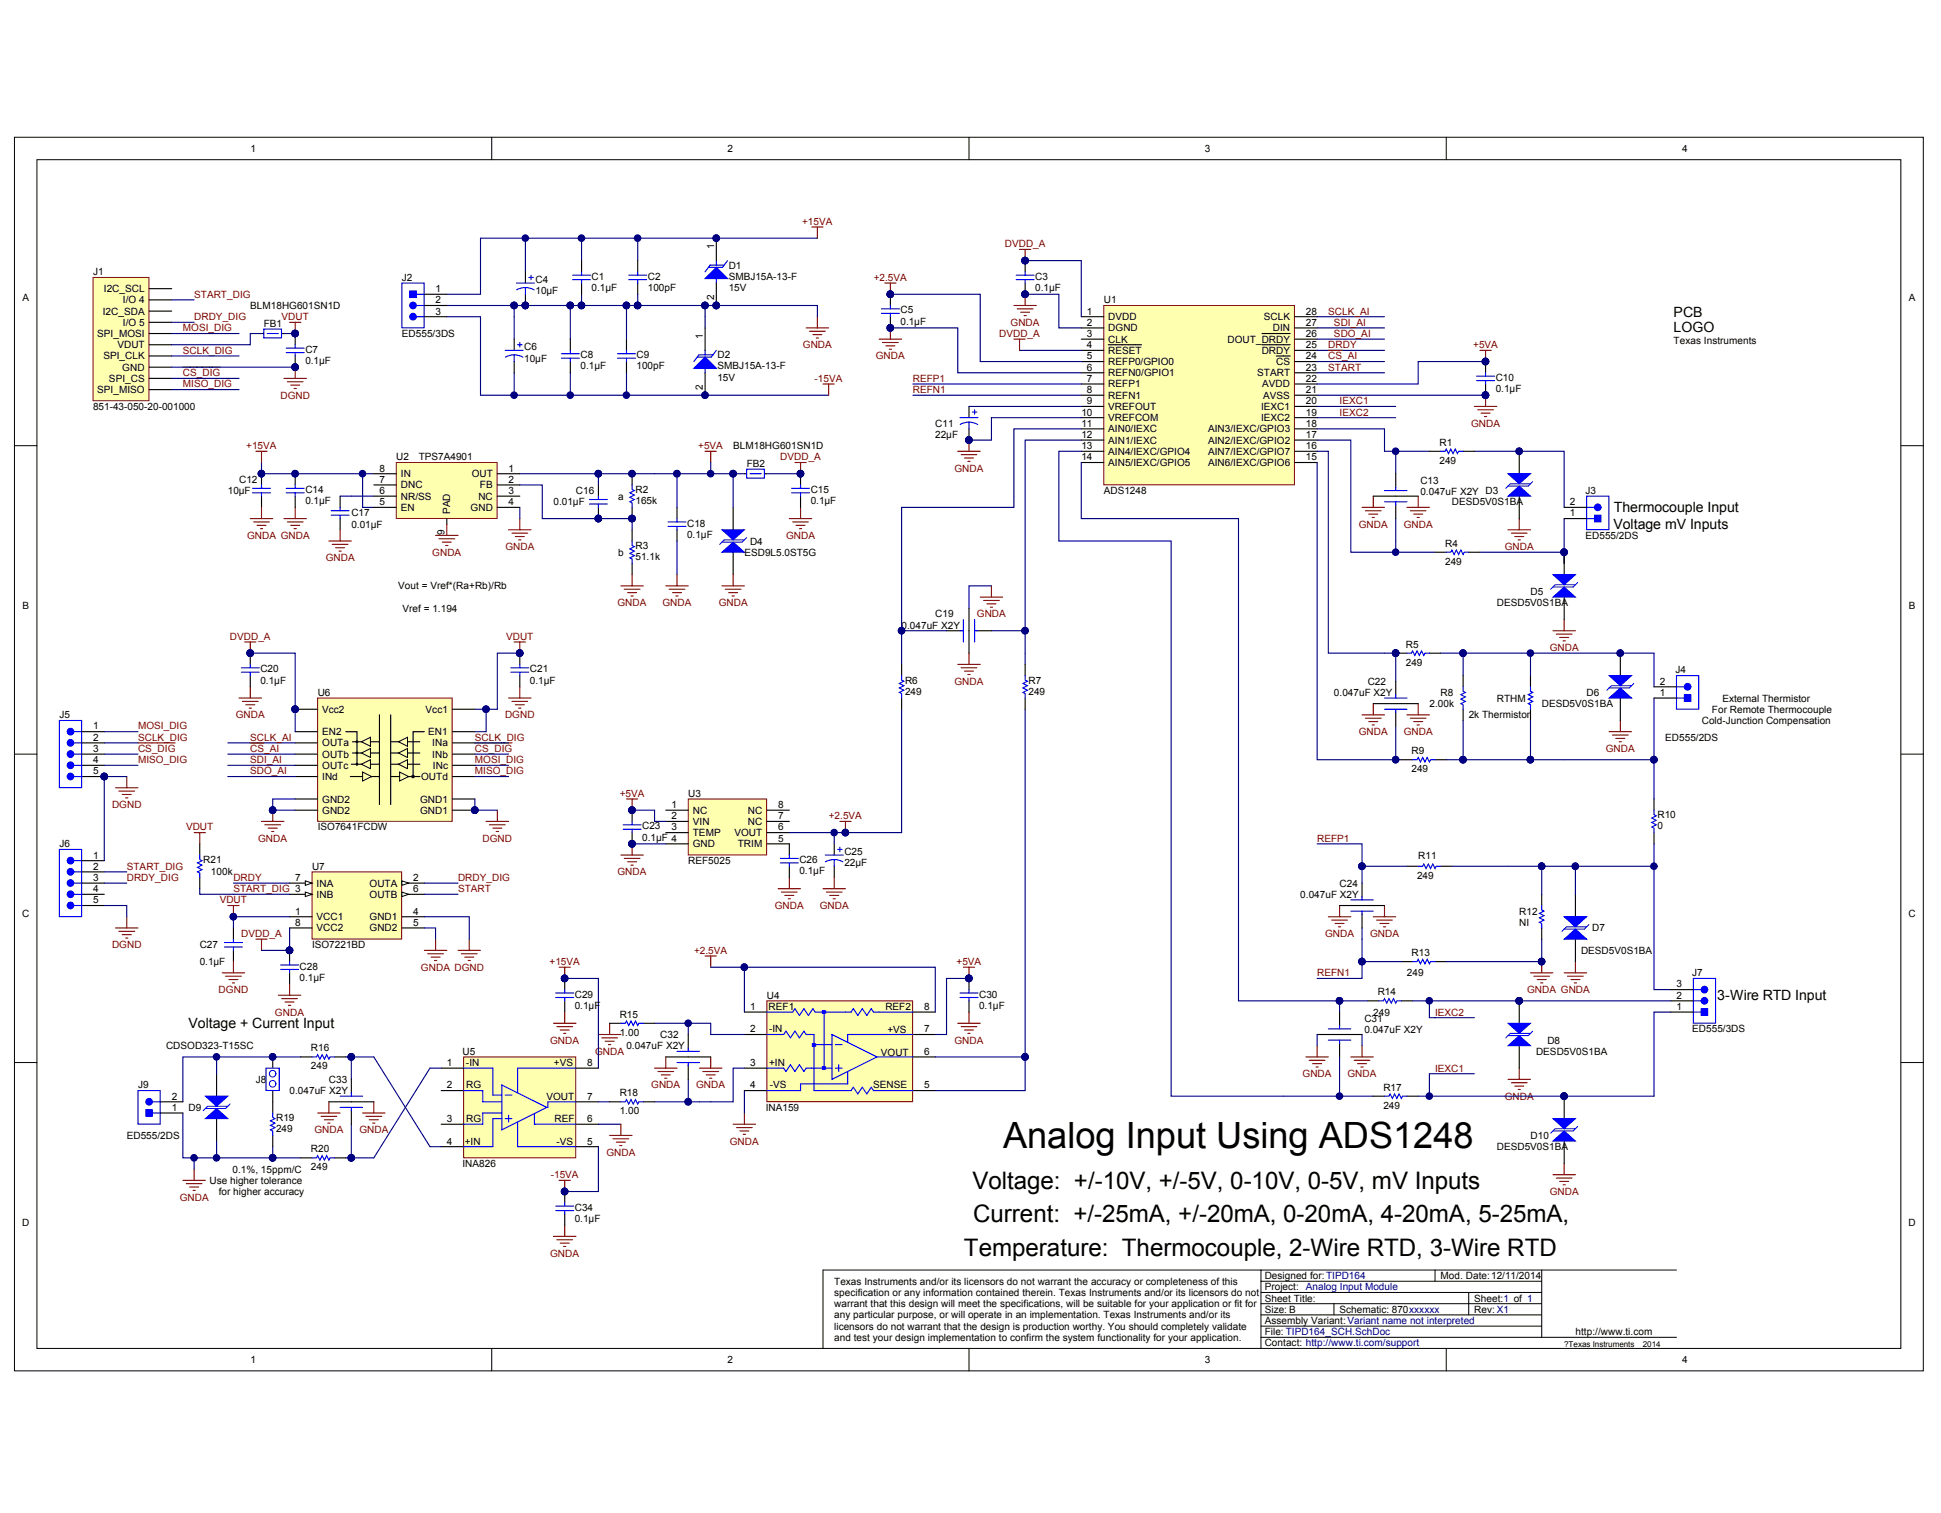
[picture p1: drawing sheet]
<svg xmlns="http://www.w3.org/2000/svg" width="258mm" height="201mm" viewBox="0 0 258 201" stroke-linecap="round" stroke-linejoin="round" font-family="sans-serif">
<defs><g id="words">
<text font-size="4.8" x="133.3" y="152.6">Analog Input Using ADS1248</text>
<g font-size="3.7" fill="#00f">
<text x="109" y="134.8">.</text>
<text x="107.6" y="139.1">.</text>
<text x="109" y="142.2">.</text>
</g>
<g font-size="3.2">
<text x="129.2" y="158">Voltage: +/-10V, +/-5V, 0-10V, 0-5V, mV Inputs</text>
<text x="128.1" y="166.9">Temperature: Thermocouple, 2-Wire RTD, 3-Wire RTD</text>
<text x="129.3" y="162.4">Current: +/-25mA, +/-20mA, 0-20mA, 4-20mA, 5-25mA,</text>
</g>
<g font-size="1.9">
<text x="222.4" y="44.1">LOGO</text>
<text x="222.4" y="42.1">PCB</text>
<text x="214.4" y="70.3">Voltage mV Inputs</text>
<text x="214.4" y="68.1">Thermocouple Input</text>
<text x="25.1" y="136.6">Voltage + Current Input</text>
<text x="228.1" y="132.9">3-Wire RTD Input</text>
</g>
<g font-size="1.3">
<text x="33.3" y="20.2">1</text>
<text x="96.7" y="20.2">2</text>
<text x="160.1" y="20.2">3</text>
<text x="223.5" y="20.2">4</text>
<text x="94.9" y="33.2" transform="rotate(-90 94.9 33.2)">1</text>
<text x="96.8" y="35.7">D1</text>
<text x="3" y="39.9">A</text>
<text x="12.4" y="36.6">J1</text>
<text x="13.7" y="41.8">I2C_SDA</text>
<text x="13.8" y="38.8">I2C_SCL</text>
<text x="16.3" y="40.3">I/O 4</text>
<text x="33.2" y="41.1">BLM18HG601SN1D</text>
<text x="53.4" y="37.3">J2</text>
<text x="57.9" y="38.8">1</text>
<text x="57.9" y="40.3">2</text>
<text x="57.9" y="41.8">3</text>
<text x="71.2" y="39.1">10µF</text>
<text x="71.2" y="37.6">C4</text>
<text x="78.6" y="38.7">0.1µF</text>
<text x="78.6" y="37.2">C1</text>
<text x="86.1" y="38.7">100pF</text>
<text x="86.1" y="37.2">C2</text>
<text x="94.9" y="39.9" transform="rotate(-90 94.9 39.9)">2</text>
<text x="96.8" y="38.7">15V</text>
<text x="96.8" y="37.2">SMBJ15A-13-F</text>
<text x="119.6" y="41.7">C5</text>
<text x="137.6" y="38.7">0.1µF</text>
<text x="137.6" y="37.2">C3</text>
<text x="144.4" y="41.8">1</text>
<text x="146.7" y="40.3">U1</text>
<text x="173.5" y="41.8">28</text>
<text x="253.6" y="39.9">A</text>
<text x="12.9" y="44.8">SPI_MOSI</text>
<text x="13.7" y="47.8">SPI_CLK</text>
<text x="15.6" y="46.3">VDUT</text>
<text x="16.3" y="43.3">I/O 5</text>
<text x="35" y="43.5">FB1</text>
<text x="40.6" y="46.9">C7</text>
<text x="53.4" y="44.8">ED555/3DS</text>
<text x="69.7" y="46.6">C6</text>
<text x="77.1" y="47.6">C8</text>
<text x="84.6" y="47.6">C9</text>
<text x="93.4" y="45.1" transform="rotate(-90 93.4 45.1)">1</text>
<text x="95.3" y="47.6">D2</text>
<text x="119.6" y="43.2">0.1µF</text>
<text x="144.4" y="43.3">2</text>
<text x="144.4" y="44.8">3</text>
<text x="144.4" y="46.3">4</text>
<text x="144.4" y="47.8">5</text>
<text x="147.2" y="42.6">DVDD</text>
<text x="147.2" y="44">DGND</text>
<text x="147.2" y="45.5">CLK</text>
<text x="147.2" y="47">RESET</text>
<text x="163.1" y="45.5">DOUT_DRDY</text>
<text x="167.6" y="47">DRDY</text>
<text x="167.9" y="42.6">SCLK</text>
<text x="169.1" y="44">DIN</text>
<text x="173.5" y="47.8">24</text>
<text x="173.5" y="46.3">25</text>
<text x="173.5" y="44.8">26</text>
<text x="173.5" y="43.3">27</text>
<text x="222.4" y="45.7">Texas Instruments</text>
<text x="12.9" y="52.2">SPI_MISO</text>
<text x="14.5" y="50.8">SPI_CS</text>
<text x="16.3" y="49.3">GND</text>
<text x="40.6" y="48.4">0.1µF</text>
<text x="69.7" y="48.1">10µF</text>
<text x="77.1" y="49.1">0.1µF</text>
<text x="84.6" y="49.1">100pF</text>
<text x="93.4" y="51.8" transform="rotate(-90 93.4 51.8)">2</text>
<text x="95.3" y="50.6">15V</text>
<text x="95.3" y="49.1">SMBJ15A-13-F</text>
<text x="144.4" y="49.3">6</text>
<text x="144.4" y="50.8">7</text>
<text x="144.4" y="52.2">8</text>
<text x="144.4" y="53.7">9</text>
<text x="147.2" y="48.5">REFP0/GPIO0</text>
<text x="147.2" y="50">REFN0/GPIO1</text>
<text x="147.2" y="51.5">REFP1</text>
<text x="147.2" y="53">REFN1</text>
<text x="167" y="50">START</text>
<text x="167.7" y="51.5">AVDD</text>
<text x="167.8" y="53">AVSS</text>
<text x="169.6" y="48.5">CS</text>
<text x="173.5" y="53.7">20</text>
<text x="173.5" y="52.2">21</text>
<text x="173.5" y="50.8">22</text>
<text x="173.5" y="49.3">23</text>
<text x="198.7" y="52.1">0.1µF</text>
<text x="198.7" y="50.6">C10</text>
<text x="12.4" y="54.5">851-43-050-20-001000</text>
<text x="97.4" y="59.7">BLM18HG601SN1D</text>
<text x="124.3" y="58.2">22µF</text>
<text x="124.3" y="56.7">C11</text>
<text x="143.7" y="55.2">10</text>
<text x="143.7" y="56.7">11</text>
<text x="143.7" y="58.2">12</text>
<text x="143.7" y="59.7">13</text>
<text x="147.2" y="54.5">VREFOUT</text>
<text x="147.2" y="56">VREFCOM</text>
<text x="147.2" y="57.5">AIN0/IEXC</text>
<text x="147.2" y="59">AIN1/IEXC</text>
<text x="160.5" y="59">AIN2/IEXC/GPIO2</text>
<text x="160.5" y="57.5">AIN3/IEXC/GPIO3</text>
<text x="167.5" y="56">IEXC2</text>
<text x="167.5" y="54.5">IEXC1</text>
<text x="173.5" y="55.2">19</text>
<text x="173.5" y="58.2">17</text>
<text x="173.5" y="56.7">18</text>
<text x="173.5" y="59.7">16</text>
<text x="191.2" y="59.3">R1</text>
<text x="30.3" y="65.7">10µF</text>
<text x="31.8" y="64.2">C12</text>
<text x="40.6" y="65.5">C14</text>
<text x="50.4" y="65.7">6</text>
<text x="50.4" y="64.2">7</text>
<text x="50.4" y="62.7">8</text>
<text x="52.6" y="61.2">U2</text>
<text x="53.3" y="64.9">DNC</text>
<text x="53.3" y="63.4">IN</text>
<text x="55.6" y="61.2">TPS7A4901</text>
<text x="62.7" y="63.4">OUT</text>
<text x="63.8" y="64.9">FB</text>
<text x="67.6" y="62.7">1</text>
<text x="67.6" y="64.2">2</text>
<text x="67.6" y="65.7">3</text>
<text x="76.5" y="65.7">C16</text>
<text x="84.4" y="65.5">R2</text>
<text x="99.2" y="62.1">FB2</text>
<text x="107.7" y="65.5">C15</text>
<text x="143.7" y="61.2">14</text>
<text x="146.7" y="65.7">ADS1248</text>
<text x="147.2" y="60.4">AIN4/IEXC/GPIO4</text>
<text x="147.2" y="61.9">AIN5/IEXC/GPIO5</text>
<text x="160.5" y="61.9">AIN6/IEXC/GPIO6</text>
<text x="160.5" y="60.4">AIN7/IEXC/GPIO7</text>
<text x="173.5" y="61.2">15</text>
<text x="188.7" y="64.3">C13</text>
<text x="188.7" y="65.8">0.047uF X2Y D3</text>
<text x="191.2" y="61.6">249</text>
<text x="210.6" y="65.7">J3</text>
<text x="40.6" y="67">0.1µF</text>
<text x="46.7" y="70.1">0.01µF</text>
<text x="46.7" y="68.6">C17</text>
<text x="50.4" y="67.1">5</text>
<text x="53.3" y="67.9">EN</text>
<text x="53.3" y="66.4">NR/SS</text>
<text x="59.1" y="71.2" transform="rotate(-90 59.1 71.2)">9</text>
<text x="59.8" y="68.3" transform="rotate(-90 59.8 68.3)">PAD</text>
<text x="62.5" y="67.9">GND</text>
<text x="63.6" y="66.4">NC</text>
<text x="67.6" y="67.1">4</text>
<text x="73.5" y="67.1">0.01µF</text>
<text x="82.1" y="66.4">a</text>
<text x="84.4" y="67">165k</text>
<text x="91.3" y="71.5">0.1µF</text>
<text x="91.3" y="70">C18</text>
<text x="107.7" y="67">0.1µF</text>
<text x="192.9" y="67.1">DESD5V0S1BA</text>
<text x="208.6" y="68.6">1</text>
<text x="208.6" y="67.1">2</text>
<text x="210.6" y="71.6">ED555/2DS</text>
<text x="82.1" y="73.9">b</text>
<text x="84.4" y="74.5">51.1k</text>
<text x="84.4" y="73">R3</text>
<text x="98.9" y="73.9">ESD9L5.0ST5G</text>
<text x="99.6" y="72.4">D4</text>
<text x="192" y="75.1">249</text>
<text x="192" y="72.7">R4</text>
<text x="3" y="80.9">B</text>
<text x="52.9" y="78.3">Vout = Vref*(Ra+Rb)/Rb</text>
<text x="53.5" y="81.3">Vref = 1.194</text>
<text x="119.8" y="83.6">0.047uF X2Y</text>
<text x="124.3" y="82.1">C19</text>
<text x="198.9" y="80.6">DESD5V0S1BA</text>
<text x="203.3" y="79.1">D5</text>
<text x="253.6" y="80.9">B</text>
<text x="34.6" y="89.4">C20</text>
<text x="70.4" y="89.4">C21</text>
<text x="186.8" y="88.5">249</text>
<text x="186.8" y="86.1">R5</text>
<text x="222.6" y="89.5">J4</text>
<text x="7.9" y="95.5">J5</text>
<text x="34.6" y="90.9">0.1µF</text>
<text x="42.2" y="92.5">U6</text>
<text x="42.8" y="94.7">Vcc2</text>
<text x="56.5" y="94.7">Vcc1</text>
<text x="70.4" y="90.9">0.1µF</text>
<text x="120.2" y="92.3">249</text>
<text x="120.2" y="90.9">R6</text>
<text x="136.6" y="92.3">249</text>
<text x="136.6" y="90.9">R7</text>
<text x="177.2" y="92.5">0.047uF X2Y</text>
<text x="181.7" y="91">C22</text>
<text x="189.9" y="94">2.00k</text>
<text x="191.4" y="92.5">R8</text>
<text x="195.1" y="95.5">2k Thermistor</text>
<text x="198.9" y="93.2">RTHM</text>
<text x="204.8" y="94">DESD5V0S1BA</text>
<text x="210.8" y="92.5">D6</text>
<text x="220.5" y="92.5">1</text>
<text x="220.5" y="91">2</text>
<text x="227.4" y="94.7">For Remote Thermocouple</text>
<text x="228.8" y="93.2">External Thermistor</text>
<text x="12.4" y="101.4">4</text>
<text x="12.4" y="97">1</text>
<text x="12.4" y="98.5">2</text>
<text x="12.4" y="99.9">3</text>
<text x="42.8" y="97.7">EN2</text>
<text x="42.8" y="100.7">OUTb</text>
<text x="42.8" y="99.2">OUTa</text>
<text x="56.9" y="97.7">EN1</text>
<text x="57.4" y="99.2">INa</text>
<text x="57.4" y="100.7">INb</text>
<text x="187.5" y="100.2">R9</text>
<text x="221.2" y="98.5">ED555/2DS</text>
<text x="226.1" y="96.2">Cold-Junction Compensation</text>
<text x="12.4" y="102.9">5</text>
<text x="42.8" y="103.7">INd</text>
<text x="42.8" y="102.2">OUTc</text>
<text x="42.8" y="106.7">GND2</text>
<text x="55.8" y="106.7">GND1</text>
<text x="56" y="103.7">OUTd</text>
<text x="57.5" y="102.2">INc</text>
<text x="89.2" y="107.4">1</text>
<text x="91.4" y="105.9">U3</text>
<text x="103.4" y="107.4">8</text>
<text x="187.5" y="102.6">249</text>
<text x="7.9" y="112.6">J6</text>
<text x="42.2" y="110.4">ISO7641FCDW</text>
<text x="42.8" y="108.1">GND2</text>
<text x="55.8" y="108.1">GND1</text>
<text x="85.3" y="111.7">0.1µF 4</text>
<text x="85.3" y="110.2">C23</text>
<text x="89.2" y="108.9">2</text>
<text x="89.2" y="110.4">3</text>
<text x="92" y="108.1">NC</text>
<text x="92" y="109.6">VIN</text>
<text x="92" y="111.1">TEMP</text>
<text x="92" y="112.6">GND</text>
<text x="97.6" y="111.1">VOUT</text>
<text x="98" y="112.6">TRIM</text>
<text x="99.3" y="109.6">NC</text>
<text x="99.3" y="108.1">NC</text>
<text x="103.4" y="111.9">5</text>
<text x="103.4" y="110.4">6</text>
<text x="103.4" y="108.9">7</text>
<text x="112.2" y="113.7">C25</text>
<text x="220.2" y="110.2">0</text>
<text x="220.2" y="108.7">R10</text>
<text x="12.4" y="118.6">4</text>
<text x="12.4" y="114.1">1</text>
<text x="12.4" y="115.6">2</text>
<text x="12.4" y="117.1">3</text>
<text x="27" y="114.7">R21</text>
<text x="28" y="116.3">100k</text>
<text x="39.2" y="117.1">7</text>
<text x="41.5" y="115.6">U7</text>
<text x="42.1" y="119.3">INB</text>
<text x="42.1" y="117.8">INA</text>
<text x="49.1" y="117.8">OUTA</text>
<text x="49.1" y="119.3">OUTB</text>
<text x="54.9" y="117.1">2</text>
<text x="54.9" y="118.6">6</text>
<text x="91.4" y="114.8">REF5025</text>
<text x="106.2" y="116.2">0.1µF</text>
<text x="106.2" y="114.7">C26</text>
<text x="112.2" y="115.1">22µF</text>
<text x="172.8" y="119.3">0.047uF X2Y</text>
<text x="178" y="117.8">C24</text>
<text x="188.3" y="116.8">249</text>
<text x="188.4" y="114.1">R11</text>
<text x="2.9" y="121.9">C</text>
<text x="12.4" y="120.1">5</text>
<text x="39.2" y="121.6">1</text>
<text x="39.2" y="123.1">8</text>
<text x="42.1" y="122.3">VCC1</text>
<text x="42.1" y="123.8">VCC2</text>
<text x="49.1" y="122.3">GND1</text>
<text x="49.1" y="123.8">GND2</text>
<text x="54.9" y="121.6">4</text>
<text x="54.9" y="123.1">5</text>
<text x="201.8" y="123.1">NI</text>
<text x="201.8" y="121.6">R12</text>
<text x="211.6" y="123.8">D7</text>
<text x="253.6" y="121.9">C</text>
<text x="26.5" y="128.3">0.1µF</text>
<text x="26.5" y="126">C27</text>
<text x="39.8" y="130.4">0.1µF</text>
<text x="39.8" y="128.9">C28</text>
<text x="41.5" y="126">ISO7221BD</text>
<text x="186.9" y="129.8">249</text>
<text x="187.5" y="127.1">R13</text>
<text x="210.1" y="126.8">DESD5V0S1BA</text>
<text x="222.7" y="131.2">3</text>
<text x="224.8" y="129.8">J7</text>
<text x="76.4" y="134.1">0.1µF</text>
<text x="76.4" y="132.6">C29</text>
<text x="82.3" y="137.7">1.00</text>
<text x="82.3" y="135.3">R15</text>
<text x="87.7" y="137.9">C32</text>
<text x="99.6" y="134.2">1</text>
<text x="99.6" y="137.2">2</text>
<text x="101.9" y="132.7">U4</text>
<text x="102.1" y="134.2">REF1</text>
<text x="102.2" y="137.2">-IN</text>
<text x="117.6" y="134.2">REF2</text>
<text x="117.9" y="137.4">+VS</text>
<text x="122.8" y="137.2">7</text>
<text x="122.8" y="134.2">8</text>
<text x="130.1" y="134.1">0.1µF</text>
<text x="130.1" y="132.6">C30</text>
<text x="181.3" y="135.9">C31</text>
<text x="181.3" y="137.4">0.047uF X2Y</text>
<text x="182.4" y="135">249</text>
<text x="183" y="132.3">R14</text>
<text x="222.7" y="134.2">1</text>
<text x="222.7" y="132.7">2</text>
<text x="224.8" y="137.2">ED555/3DS</text>
<text x="22.1" y="139.4">CDSOD323-T15SC</text>
<text x="34" y="143.9">J8</text>
<text x="41.3" y="142.1">249</text>
<text x="41.3" y="139.7">R16</text>
<text x="43.7" y="143.9">C33</text>
<text x="59.4" y="141.7">1</text>
<text x="61.4" y="140.2">U5</text>
<text x="61.9" y="141.7">-IN</text>
<text x="73.6" y="141.7">+VS</text>
<text x="78" y="141.7">8</text>
<text x="83.2" y="139.4">0.047uF X2Y</text>
<text x="99.6" y="141.7">3</text>
<text x="102.2" y="141.7">+IN</text>
<text x="117" y="140.3">VOUT</text>
<text x="122.8" y="140.2">6</text>
<text x="204.1" y="140.2">DESD5V0S1BA</text>
<text x="205.6" y="138.7">D8</text>
<text x="18.3" y="144.7">J9</text>
<text x="22.8" y="147.7">1</text>
<text x="22.8" y="146.2">2</text>
<text x="25.1" y="147.7">D9</text>
<text x="36.7" y="149">R19</text>
<text x="38.5" y="145.4">0.047uF X2Y</text>
<text x="59.4" y="144.7">2</text>
<text x="59.4" y="149.1">3</text>
<text x="61.9" y="149.1">RG</text>
<text x="61.9" y="144.7">RG</text>
<text x="72.6" y="146.2">VOUT</text>
<text x="73.7" y="149.1">REF</text>
<text x="78" y="149.1">6</text>
<text x="78" y="146.2">7</text>
<text x="82.3" y="148.1">1.00</text>
<text x="82.3" y="145.7">R18</text>
<text x="99.6" y="144.7">4</text>
<text x="101.7" y="147.7">INA159</text>
<text x="102.3" y="144.7">-VS</text>
<text x="116" y="144.7">SENSE</text>
<text x="122.8" y="144.7">5</text>
<text x="183.8" y="147.3">249</text>
<text x="183.8" y="144.9">R17</text>
<text x="16.8" y="151.4">ED555/2DS</text>
<text x="30.9" y="155.8">0.1%, 15ppm/C</text>
<text x="36.7" y="150.5">249</text>
<text x="41.3" y="155.5">249</text>
<text x="41.3" y="153.2">R20</text>
<text x="59.4" y="152.1">4</text>
<text x="61.4" y="155.1">INA826</text>
<text x="61.7" y="152.1">+IN</text>
<text x="73.9" y="152.1">-VS</text>
<text x="78" y="152.1">5</text>
<text x="198.9" y="152.9">DESD5V0S1BA</text>
<text x="203.3" y="151.4">D10</text>
<text x="27.8" y="157.3">Use higher tolerance</text>
<text x="29.1" y="158.8">for higher accuracy</text>
<text x="76.4" y="160.9">C34</text>
<text x="2.9" y="162.9">D</text>
<text x="76.4" y="162.4">0.1µF</text>
<text x="253.6" y="162.9">D</text>
<text x="110.8" y="170.8">Texas Instruments and/or its licensors do not warrant the accuracy or completeness of this</text>
<text x="110.8" y="172.2">specification or any information contained therein. Texas Instruments and/or its licensors do not</text>
<text x="110.8" y="173.7">warrant that this design will meet the specifications, will be suitable for your application or fit for</text>
<text x="168" y="173">Sheet Title:</text>
<text x="168" y="171.5">Project:</text>
<text x="168" y="170">Designed for:TIPD164</text>
<text x="191.4" y="170">Mod. Date:12/11/2014</text>
<text x="195.9" y="173">Sheet:1 of 1</text>
<text x="110.8" y="175.2">any particular purpose, or will operate in an implementation. Texas Instruments and/or its</text>
<text x="110.8" y="176.7">licensors do not warrant that the design is production worthy. You should completely validate</text>
<text x="110.8" y="178.2">and test your design implementation to confirm the system functionality for your application.</text>
<text x="168" y="174.5">Size: B</text>
<text x="168" y="177.5">File: TIPD164_SCH.SchDoc</text>
<text x="168" y="178.9">Contact: http://www.ti.com/support</text>
<text x="168" y="176">Assembly Variant:Variant name not interpreted</text>
<text x="178" y="174.5">Schematic: 870xxxxxx</text>
<text x="195.9" y="174.5">Rev: X1</text>
<text x="209.3" y="177.5">http://www.ti.com</text>
<text x="33.3" y="181.2">1</text>
<text x="96.7" y="181.2">2</text>
<text x="160.1" y="181.2">3</text>
<text x="223.5" y="181.2">4</text>
</g>
<g font-size="1.3" fill="#800000">
<text x="106.6" y="29.9">+15VA</text>
<text x="133.5" y="32.9">DVDD_A</text>
<text x="25.8" y="39.6">START_DIG</text>
<text x="116.1" y="37.3">+2.5VA</text>
<text x="176.5" y="41.8">SCLK_AI</text>
<text x="24.3" y="44">MOSI_DIG</text>
<text x="24.3" y="47">SCLK_DIG</text>
<text x="25.8" y="42.6">DRDY_DIG</text>
<text x="37.4" y="42.6">VDUT</text>
<text x="106.7" y="46.3">GNDA</text>
<text x="116.4" y="47.8">GNDA</text>
<text x="132.7" y="44.8">DVDD_A</text>
<text x="134.3" y="43.3">GNDA</text>
<text x="176.5" y="46.3">DRDY</text>
<text x="176.5" y="47.8">CS_AI</text>
<text x="177.2" y="44.8">SDO_AI</text>
<text x="177.2" y="43.3">SDI_AI</text>
<text x="195.7" y="46.3">+5VA</text>
<text x="24.3" y="50">CS_DIG</text>
<text x="24.3" y="51.5">MISO_DIG</text>
<text x="37.3" y="53">DGND</text>
<text x="108.2" y="50.8">-15VA</text>
<text x="121.3" y="50.8">REFP1</text>
<text x="121.3" y="52.2">REFN1</text>
<text x="176.5" y="49.3">START</text>
<text x="178" y="53.7">IEXC1</text>
<text x="32.7" y="59.7">+15VA</text>
<text x="92.8" y="59.7">+5VA</text>
<text x="178" y="55.2">IEXC2</text>
<text x="195.4" y="56.7">GNDA</text>
<text x="103.7" y="61.2">DVDD_A</text>
<text x="126.8" y="62.7">GNDA</text>
<text x="32.8" y="71.6">GNDA GNDA</text>
<text x="104.4" y="71.6">GNDA</text>
<text x="180.5" y="70.1">GNDA</text>
<text x="186.5" y="70.1">GNDA</text>
<text x="43.3" y="74.6">GNDA</text>
<text x="57.4" y="73.9">GNDA</text>
<text x="67.1" y="73.1">GNDA</text>
<text x="199.9" y="73.1">GNDA</text>
<text x="82" y="80.6">GNDA</text>
<text x="88" y="80.6">GNDA</text>
<text x="95.5" y="80.6">GNDA</text>
<text x="129.8" y="82.1">GNDA</text>
<text x="30.5" y="85">DVDD_A</text>
<text x="67.2" y="85">VDUT</text>
<text x="205.9" y="86.5">GNDA</text>
<text x="31.3" y="95.5">GNDA</text>
<text x="67.1" y="95.5">DGND</text>
<text x="126.8" y="91">GNDA</text>
<text x="18.3" y="97">MOSI_DIG</text>
<text x="18.3" y="98.5">SCLK_DIG</text>
<text x="18.3" y="99.9">CS_DIG</text>
<text x="18.3" y="101.4">MISO_DIG</text>
<text x="33.2" y="98.5">SCLK_AI</text>
<text x="33.2" y="101.4">SDI_AI</text>
<text x="33.2" y="99.9">CS_AI</text>
<text x="63.1" y="101.4">MOSI_DIG</text>
<text x="63.1" y="98.5">SCLK_DIG</text>
<text x="63.1" y="99.9">CS_DIG</text>
<text x="180.5" y="97.7">GNDA</text>
<text x="186.5" y="97.7">GNDA</text>
<text x="213.3" y="99.9">GNDA</text>
<text x="14.9" y="107.4">DGND</text>
<text x="33.2" y="102.9">SDO_AI</text>
<text x="63.1" y="102.9">MISO_DIG</text>
<text x="82.3" y="105.9">+5VA</text>
<text x="24.7" y="110.4">VDUT</text>
<text x="34.3" y="111.9">GNDA</text>
<text x="64.1" y="111.9">DGND</text>
<text x="110.1" y="108.9">+2.5VA</text>
<text x="175" y="111.9">REFP1</text>
<text x="16.8" y="117.1">DRDY_DIG</text>
<text x="16.8" y="115.6">START_DIG</text>
<text x="31" y="117.1">DRDY</text>
<text x="31" y="118.6">START_DIG 3</text>
<text x="60.9" y="118.6">START</text>
<text x="60.9" y="117.1">DRDY_DIG</text>
<text x="82" y="116.3">GNDA</text>
<text x="29.2" y="120.1">VDUT</text>
<text x="32" y="124.5">DVDD_A</text>
<text x="102.9" y="120.8">GNDA</text>
<text x="108.9" y="120.8">GNDA</text>
<text x="176.1" y="124.5">GNDA</text>
<text x="182" y="124.5">GNDA</text>
<text x="14.9" y="126">DGND</text>
<text x="29" y="132">DGND</text>
<text x="55.9" y="129">GNDA DGND</text>
<text x="73" y="128.3">+15VA</text>
<text x="92.2" y="126.8">+2.5VA</text>
<text x="127.1" y="128.3">+5VA</text>
<text x="175" y="129.8">REFN1</text>
<text x="202.9" y="132">GNDA GNDA</text>
<text x="36.5" y="135">GNDA</text>
<text x="190.7" y="135">IEXC2</text>
<text x="73.1" y="138.7">GNDA</text>
<text x="79.1" y="140.2">GNDA</text>
<text x="126.8" y="138.7">GNDA</text>
<text x="173.1" y="143.2">GNDA</text>
<text x="179" y="143.2">GNDA</text>
<text x="190.7" y="142.4">IEXC1</text>
<text x="86.5" y="144.7">GNDA</text>
<text x="92.5" y="144.7">GNDA</text>
<text x="199.9" y="146.2">GNDA</text>
<text x="41.8" y="150.6">GNDA</text>
<text x="47.7" y="150.6">GNDA</text>
<text x="80.6" y="153.6">GNDA</text>
<text x="97" y="152.1">GNDA</text>
<text x="23.9" y="159.6">GNDA</text>
<text x="73.2" y="156.6">-15VA</text>
<text x="205.9" y="158.8">GNDA</text>
<text x="73.1" y="167">GNDA</text>
</g>
<text font-size="1.3" fill="#000080" x="173.5" y="171.5">Analog Input Module</text>
<g font-size="1.1">
<text x="207.8" y="179">?Texas Instruments</text>
<text x="218.3" y="179">2014</text>
</g>
</g></defs>
<g fill="#fff" stroke="#000" stroke-width=".13">
<path d="M1.9 18.2h253.6v164h-253.6z"/>
<path d="M4.9 21.2h247.6v158h-247.6z"/>
</g>
<g fill="none" stroke="#000" stroke-width=".13">
<path d="M65.3 18.2v3M128.7 18.2v3M192.1 18.2v3M1.9 59.2h3M252.6 59.2h3M1.9 100.2h3M252.6 100.2h3M1.9 141.2h3M252.6 141.2h3M65.3 179.2v3M128.7 179.2v3M167.5 173.3h37.3"/>
<path d="M167.5 177.7h55.2M167.5 174.8h37.3M167.5 168.8h-58.2v10.4M167.5 176.2h37.3M167.5 171.8h37.3M177.2 173.3v1.5M190.7 168.8v1.5M192.1 179.2v3M195.1 171.8v3M204.8 170.3h-37.3v8.9M204.8 168.8v8.9M222.7 168.8h-55.2v1.5"/>
</g>
<path d="M146.6 40.6h25.4v23.8h-25.4z" fill="#ffffb0" stroke="#800000" stroke-width=".13"/>
<g fill="none" stroke="#000" stroke-width=".15">
<path d="M128.7 54v1.5M128.7 57v1.5M143.7 42.1h2.9M143.7 43.6h2.9M143.7 45.1h2.9M143.7 46.6h2.9M143.7 48.1h2.9M143.7 49.5h2.9M143.7 51h2.9M143.7 52.5h2.9M143.7 54h2.9M143.7 55.5h2.9"/>
<path d="M143.7 57h2.9M143.7 58.5h2.9M143.7 60h2.9M147.2 45.8h4.5M167.7 45.8h3.7M167.7 44.3h3.7M169.6 47.3h1.8M172 42.1h3M172 43.6h3M172 45.1h3M172 46.6h3M172 48.1h3"/>
<path d="M172 49.5h3M172 51h3M172 52.5h3M172 54h3M172 55.5h3M172 57h3M172 58.5h3M172 60h3M143.7 61.5h2.9M172 61.5h3"/>
</g>
<g fill="#000080" stroke="#000080" stroke-width=".13">
<circle cx="128.7" cy="58.5" r=".44"/>
<circle cx="136.2" cy="39.1" r=".44"/>
<circle cx="136.2" cy="34.6" r=".44"/>
<circle cx="197.4" cy="52.5" r=".44"/>
<circle cx="197.4" cy="48" r=".44"/>
<circle cx="207.8" cy="73.4" r=".44"/>
<circle cx="194.4" cy="86.8" r=".44"/>
<circle cx="178" cy="133" r=".44"/>
<circle cx="185.4" cy="60" r=".44"/>
<circle cx="185.4" cy="86.8" r=".44"/>
<circle cx="185.4" cy="101" r=".44"/>
<circle cx="194.4" cy="101" r=".44"/>
<circle cx="219.7" cy="101" r=".44"/>
</g>
<path d="M127.5 55.5h2.4M128.7 56.1l.6 .1 .6 .2M128.7 56.1l-.6 .1-.5 .2M128.7 56.1v.9M129.2 54.8h.6M129.5 54.5v.6" fill="none" stroke="#00f" stroke-width=".15"/>
<g fill="none" stroke="#800000" stroke-width=".15">
<path d="M135.5 33.1h1.4M136.2 33.1v1.5M136.2 39.1v1.5M127.2 60h3M128.7 58.5v1.5M134.7 40.6h3M135.2 41h2M135.6 41.5h1.2M136.1 41.9h.2M176.5 46.6h1.8M195.9 54h3M196.3 54.5h2.1"/>
<path d="M196.6 46.6h1.5M196.8 54.9h1.2M197.2 55.4h.3M197.4 46.6v1.5M197.4 52.5v1.5M127.7 60.4h2.1M128.1 60.9h1.2M128.6 61.3h.3M181 67.4h2.9M181.4 67.9h2.1M181.9 68.3h1.1M182.3 68.8h.3"/>
<path d="M182.5 65.9v1.5M186.9 67.4h3M187.4 67.9h2.1M187.8 68.3h1.2M188.3 68.8h.3M188.4 65.9v1.5M181 95h2.9M181.4 95.5h2.1M181.9 95.9h1.1M182.3 96.3h.3M182.5 93.5v1.5M186.9 95h3"/>
<path d="M187.4 95.5h2.1M187.8 95.9h1.2M188.3 96.3h.3M188.4 93.5v1.5M175 139v1.5M181 139v1.5M173.5 140.5h3M173.9 140.9h2.1M174.4 141.4h1.2M174.8 141.8h.3M179.5 140.5h3M179.9 140.9h2.1"/>
<path d="M180.4 141.4h1.2M180.8 141.8h.3"/>
</g>
<g fill="none" stroke="#000080" stroke-width=".15">
<path d="M136.2 34.6h7.5v7.5M136.2 39.1h4.5v4.5h3M128.7 54h15M135.5 46.6h8.2M143.7 55.5h-12v3h-3M175 46.6h8.9M175 49.5h8.9M175 48.1h8.9M175 45.1h8.9M175 43.6h8.9M175 42.1h8.9M175 52.5h22.4"/>
<path d="M183.9 60h6M185.4 60v3M197.4 48.1h-9v2.9h-13.4M185.4 68.9v3M196.6 73.4h11.2M185.4 96.5v4.5h.8M185.4 86.8v3.7M194.4 95.8v5.2M219.8 86.8h-25.4v3M219.8 92.8v8.2M178 133v1.5"/>
</g>
<path d="M61.6 140.5h14.9v13.4h-14.9z" fill="#ffffb0" stroke="#800000" stroke-width=".13"/>
<path d="M58.6 142h3M58.6 144.9h3M58.6 149.4h3M58.6 152.4h3M76.5 142h3M76.5 149.4h3M76.5 152.4h3M76.5 146.4h3" fill="none" stroke="#000" stroke-width=".15"/>
<path d="M61.6 144.9h2.5v1.5h2.6M61.6 142h3.9v3.5h1.2M66.7 144.2l5.9 3-5.9 3zM66.7 148.7h-1.2v3.7h-3.9M66.7 147.9h-2.6v1.5h-2.5M67.1 145.5h.9M67.1 148.7h.9M67.6 148.2v.9M68.8 149.1v3.3h7.7M71 148.1v1.3h5.5M76.5 146.4h-3.7v.8h-.2M76.5 142h-7.7v3.2" fill="none" stroke="#00f" stroke-width=".15"/>
<path d="M79.5 137.5h3M80 137.9h2M80.4 138.4h1.2M80.8 138.8h.3M81 136v1.5M97.4 149.4h3M97.9 149.9h2M98.3 150.3h1.2M98.8 150.8h.2M98.9 147.9v1.5" fill="none" stroke="#800000" stroke-width=".15"/>
<path d="M98.9 144.9v3M136.2 140.5v4.4" fill="none" stroke="#000080" stroke-width=".15"/>
<circle cx="136.2" cy="140.5" r=".44" fill="#000080" stroke="#000080" stroke-width=".13"/>
<path d="M101.9 133h19.4v13.4h-19.4z" fill="#ffffb0" stroke="#800000" stroke-width=".13"/>
<g fill="none" stroke="#000" stroke-width=".15">
<path d="M203.3 89.8v1.5M203.3 94.3v1.5M98.9 134.5h3M98.9 137.5h3M121.3 134.5h3M121.3 137.5h3M36.2 140.5v1.5M36.2 144.9v3M36.2 150.9v1.5M98.9 142h3M98.9 144.9h3M121.3 144.9h3"/>
<path d="M121.3 140.5h3"/>
</g>
<g fill="none" stroke="#00f" stroke-width=".15">
<path d="M203.3 91.3v.6l.3 .1-.6 .3 .6 .3-.6 .3 .6 .3-.6 .3 .3 .2v.6M101.9 137.5h2.2l.3-.5 .6 .9 .6-.9 .6 .9 .6-.9 .3 .5h1.1v7.4h4.9l.3-.4 .6 .9 .6-.9 .6 .9 .6-.9 .3 .4h5.2M101.9 134.5h3.4l.3-.4 .6 .9 .6-.9 .6 .9 .6-.9 .3 .4h4.8l.3-.4 .6 .9 .6-.9 .6 .9 .6-.9 .3 .4h5.2M108.2 138.8h2.3M109.5 134.5v7.5M110.5 137.5l6 3-6 3zM111 138.8h.9M121.3 137.5h-8.7v1M36.2 147.9v.6l.3 .2-.6 .3 .6 .3-.6 .3 .6 .3-.6 .3 .3 .1v.6M101.9 142h2.2l.3 .4 .6-.9 .6 .9 .6-.9 .6 .9 .3-.4h3.4M111 142h.9M111.4 141.5v.9"/>
<path d="M112.6 142.4v1.6h-6.2v.9h-4.5M116.5 140.5h4.8"/>
</g>
<g fill="none" stroke="#800000" stroke-width=".15">
<path d="M117.6 37.6h1.4M118.3 37.6v1.5M116.8 45.1h3M117.3 45.5h2M117.7 46h1.2M118.1 46.4h.3M118.3 43.6v1.5M73.5 136h3M74 136.4h2.1M74.3 128.5h1.5M74.4 136.9h1.2M74.9 137.3h.3"/>
<path d="M75 128.5v1.5M75 134.5v1.5M93.7 127.1h1.5M94.4 127.1v1.4M127.2 136h3M127.7 136.4h2.1M128 128.5h1.5M128.1 136.9h1.2M128.6 137.3h.3M128.7 128.5v1.5M128.7 134.5v1.5M176.5 121.8h3"/>
<path d="M176.9 122.3h2.1M177.4 122.7h1.2M177.8 123.2h.3M178 120.3v1.5M182.5 121.8h2.9M182.9 122.3h2.1M183.3 122.7h1.2M183.8 123.2h.3M183.9 120.3v1.5M203.3 129.3h3M203.8 129.7h2.1M204.2 130.2h1.2"/>
<path d="M204.7 130.6h.3M204.8 127.8v1.5M42.2 147.9h3M42.7 148.4h2M43.1 148.8h1.2M43.5 149.3h.3M43.7 146.4v1.5M48.2 147.9h3M48.6 148.4h2.1M49.1 148.8h1.2M49.5 149.3h.3M49.7 146.4v1.5"/>
<path d="M74.3 156.9h1.5M75 156.9v1.5M81 150.9h3M81.4 151.4h2.1M81.9 151.8h1.2M82.3 152.2h.3M82.5 149.4v1.5M73.5 164.3h3M74 164.8h2.1M74.4 165.2h1.2M74.9 165.7h.3M75 162.8v1.5"/>
</g>
<g fill="#000080" stroke="#000080" stroke-width=".13">
<circle cx="128.7" cy="130" r=".44"/>
<circle cx="98.9" cy="128.5" r=".44"/>
<circle cx="75" cy="130" r=".44"/>
<circle cx="75" cy="158.4" r=".44"/>
<circle cx="36.2" cy="153.9" r=".44"/>
<circle cx="46.7" cy="153.9" r=".44"/>
<circle cx="46.7" cy="140.5" r=".44"/>
<circle cx="118.3" cy="43.6" r=".44"/>
<circle cx="118.3" cy="39.1" r=".44"/>
<circle cx="203.3" cy="86.8" r=".44"/>
<circle cx="207.8" cy="73.4" r=".44"/>
<circle cx="204.8" cy="127.8" r=".44"/>
<circle cx="185.4" cy="86.8" r=".44"/>
<circle cx="36.2" cy="140.5" r=".44"/>
</g>
<g fill="none" stroke="#000080" stroke-width=".15">
<path d="M195.9 60h11.9v7.4M143.7 61.5v7.4M207.8 73.4v1.5M183.9 86.8h1.5M203.3 86.8v3M203.3 95.8v1.4M219.8 86.8v4.5M75 130h4.5v12M94.4 128.5h4.5v6M98.9 128.5h25.4v6M128.7 130h-2.9v7.5h-1.5M24.3 147.9v6h11.9"/>
<path d="M36.2 153.9h3.8M36.2 152.4v1.5M40 140.5h-15.7v5.9M45.9 140.5h3.8l7.4 11.9h1.5M46.7 140.5v3M46.7 149.4v4.5M58.6 142h-1.5l-7.4 11.9h-3.8M79.5 152.4v6h-4.5M79.5 149.4h3"/>
</g>
<path d="M35.3 142h1.8v2.9h-1.8z" fill="#fff" stroke="#00f" stroke-width=".15"/>
<g fill="none" stroke="#00f" stroke-width=".13">
<circle cx="36.2" cy="142.7" r=".44"/>
<circle cx="36.2" cy="144" r=".44"/>
</g>
<g fill="#000080" stroke="#000080" stroke-width=".13">
<circle cx="36.2" cy="140.5" r=".44"/>
<circle cx="136.2" cy="83.8" r=".44"/>
<circle cx="136.2" cy="140.5" r=".44"/>
<circle cx="75" cy="158.4" r=".44"/>
<circle cx="75" cy="130" r=".44"/>
<circle cx="128.7" cy="130" r=".44"/>
<circle cx="118.3" cy="39.1" r=".44"/>
<circle cx="118.3" cy="43.6" r=".44"/>
<circle cx="136.2" cy="34.6" r=".44"/>
<circle cx="136.2" cy="39.1" r=".44"/>
<circle cx="197.4" cy="48" r=".44"/>
<circle cx="197.4" cy="52.5" r=".44"/>
<circle cx="178" cy="145.7" r=".44"/>
<circle cx="34.7" cy="63" r=".44"/>
<circle cx="79.5" cy="68.9" r=".44"/>
<circle cx="84" cy="68.9" r=".44"/>
<circle cx="84" cy="63" r=".44"/>
<circle cx="79.5" cy="63" r=".44"/>
<circle cx="48.2" cy="63" r=".44"/>
<circle cx="178" cy="133" r=".44"/>
<circle cx="91.4" cy="136" r=".44"/>
<circle cx="91.4" cy="146.4" r=".44"/>
<circle cx="39.2" cy="63" r=".44"/>
<circle cx="77.2" cy="31.7" r=".44"/>
<circle cx="84.7" cy="31.7" r=".44"/>
<circle cx="83.2" cy="52.5" r=".44"/>
<circle cx="75.8" cy="52.5" r=".44"/>
<circle cx="95.2" cy="40.6" r=".44"/>
<circle cx="95.2" cy="31.7" r=".44"/>
<circle cx="93.7" cy="52.5" r=".44"/>
<circle cx="69.8" cy="31.7" r=".44"/>
<circle cx="68.3" cy="52.5" r=".44"/>
<circle cx="84.7" cy="40.6" r=".44"/>
<circle cx="68.3" cy="40.6" r=".44"/>
<circle cx="75.8" cy="40.6" r=".44"/>
<circle cx="83.2" cy="40.6" r=".44"/>
<circle cx="93.7" cy="40.6" r=".44"/>
<circle cx="77.2" cy="40.6" r=".44"/>
</g>
<g fill="none" stroke="#800000" stroke-width=".15">
<path d="M107.9 30.2h1.4M108.6 30.2v1.5M34 60h1.5M34.7 60v1.5M93.7 60h1.5M94.4 60v1.5M107.1 43.6h3M107.6 44h2M108 44.5h1.2M108.4 44.9h.3M108.6 42.1v1.5M33.3 68.9h2.9"/>
<path d="M33.7 69.4h2.1M34.1 69.8h1.2M34.6 70.3h.3M34.7 67.4v1.5M37.7 68.9h3M38.2 69.4h2.1M38.6 69.8h1.2M39.1 70.3h.3M39.2 67.4v1.5M43.7 71.9h3M44.1 72.4h2.1M44.6 72.8h1.2"/>
<path d="M45 73.2h.3M45.2 70.4v1.5M67.6 70.4h3M68 70.9h2.1M68.5 71.3h1.2M68.9 71.8h.3M69.1 68.9v1.5M82.5 77.9h3M82.9 78.3h2.1M83.4 78.8h1.2M83.8 79.2h.3M84 76.4v1.5"/>
<path d="M130.2 79.4h3M130.7 79.8h2.1M131.7 77.9v1.5M127.2 88.3h3M127.7 88.7h2.1M128.1 89.2h1.2M128.6 89.6h.3M128.7 86.8v1.5M131.1 80.3h1.2M131.6 80.7h.3M87 142h2.9M87.4 142.4h2.1"/>
<path d="M87.9 142.9h1.2M88.3 143.3h.3M88.5 140.5v1.5M92.9 142h3M93.4 142.4h2.1M93.8 142.9h1.2M94.3 143.3h.3M94.4 140.5v1.5"/>
</g>
<g fill="none" stroke="#000080" stroke-width=".15">
<path d="M69.8 31.7v4.4M77.3 31.7v2.9M77.3 39.1v1.5M84.7 31.7v2.9M84.7 39.1v1.5M108.6 31.7h-44.8v7.4M118.3 39.1h11.9v9h13.5M59.4 42.1h4.4v10.4h46.3M68.3 40.6v4.5M68.3 49.5v3M75.8 40.6v4.5M75.8 49.5v3"/>
<path d="M83.2 40.6v4.5M83.2 49.5v3M93.7 40.6v3M118.3 43.6h8.9v5.9h16.5M121.3 51h22.4M121.3 52.5h22.4M143.7 57h-9v8.9M143.7 58.5h-7.5v25.3M143.7 60h-3v11.9h14.9v73.8h26.9M175 57h8.9v3M175 58.5h4.5v14.9h11.2M175 60h1.5v26.8h7.4"/>
<path d="M34.7 61.5v1.5h15M45.2 65.9h4.5M48.2 63v4.4h1.5M69.1 64.5h2.9v4.4h12v1.5M69.1 63h10.4M69.1 67.4v1.5M131.7 77.9h-3v2.9M143.7 68.9h20.8v64.1h13.5M131.7 83.8h4.5v3M136.2 94.3v46.2h-11.9M87 136h7.4v1.5h4.5M91.4 136v1.5"/>
<path d="M79.5 146.4h1.5M87 146.4h4.4M98.9 142h-1.5v4.4h-6v-2.9M178 142v3.7"/>
</g>
<g fill="none" stroke="#000" stroke-width=".15">
<path d="M84.7 34.6v1.5M84.7 37.6v1.5M95.2 31.7v2.9M95.2 37.6v3M118.3 39.1v1.5M136.2 34.6v1.5M136.2 37.6v1.5M83.2 45.1v1.5M83.2 48.1v1.4M93.7 43.6v3M93.7 49.5v3M118.3 42.1v1.5"/>
<path d="M197.4 48.1v1.4M197.4 51v1.5M34.7 63v1.5M34.7 65.9v1.5M39.2 63v1.5M39.2 65.9v1.5M45.2 65.9v1.5M45.2 68.9v1.5M79.5 64.5v1.4M79.5 67.4v1.5M84 63v1.5M84 67.4v1.5"/>
<path d="M84 70.4v1.5M84 74.9v1.5M219.8 106.2v1.5M219.8 110.7v1.4M75 130v1.5M75 133v1.5M128.7 130v1.5M128.7 133v1.5M75 158.4v1.4M75 161.3v1.5"/>
</g>
<g fill="none" stroke="#00f" stroke-width=".15">
<path d="M83.5 36.6h2.4M83.5 37.2h2.4M84.7 36.1v.5M84.7 37.2v.4M95.2 34.6v.6M95.2 37v.6M96.2 35.2h-1.9l-.6 .9M96.7 34.6l-.7 .9h-1.9M135 36.6h2.4M135 37.2h2.4M136.2 36.1v.5M136.2 37.2v.4"/>
<path d="M82 47h2.4M82 47.6h2.4M83.2 46.6v.4M83.2 47.6v.5M93.7 46.6v.6M93.7 48.9v.6M94.7 47.2h-1.8l-.7 .9M95.2 46.6l-.7 .9h-1.9M117.1 41h2.4M117.1 41.6h2.4M118.3 40.6v.4M118.3 41.6v.5"/>
<path d="M196.2 50h2.4M196.2 50.6h2.4M197.4 49.5v.5M197.4 50.6v.4M33.6 64.9h2.3M33.6 65.5h2.3M34.7 64.5v.4M34.7 65.5v.4M38 64.9h2.4M38 65.5h2.4M39.2 64.5v.4M39.2 65.5v.4"/>
<path d="M44 67.9h2.4M44 68.5h2.4M45.2 67.4v.5M45.2 68.5v.4M78.3 66.4h2.4M78.3 67h2.4M79.5 65.9v.5M79.5 67v.4M84 71.9v.6l.3 .1-.6 .3 .6 .3-.6 .3 .6 .3-.6 .3 .3 .2v.6M84 64.5v.5l.3 .2-.6 .3 .6 .3-.6 .3 .6 .3-.6 .3 .3 .1v.6M219.8 107.7v.6l.3 .1-.6 .3 .6 .3-.6 .3 .6 .3-.6 .3 .3 .2v.6M73.8 132h2.4"/>
<path d="M73.8 132.6h2.4M75 131.5v.5M75 132.6v.4M127.5 132h2.4M127.5 132.6h2.4M128.7 131.5v.5M128.7 132.6v.4M75 159.8v.5M73.8 160.3h2.4M73.8 160.9h2.4M75 160.9v.4"/>
</g>
<g fill="#00f" stroke="#00f" stroke-width=".15">
<path d="M93.7 37l1.5-1.5 1.5 1.5z"/>
<path d="M92.2 48.9l1.5-1.4 1.5 1.4z"/>
</g>
<path d="M52.6 61.5h13.4v7.4h-13.4z" fill="#ffffb0" stroke="#800000" stroke-width=".13"/>
<g fill="none" stroke="#000" stroke-width=".15">
<path d="M69.8 36.1v1.5M69.8 39.1v1.5M68.3 45.1v1.5M68.3 48.1v1.4M49.7 63h2.9M49.7 64.5h2.9M49.7 65.9h2.9M49.7 67.4h2.9M59.4 68.9v.8M66.1 63h3M66.1 64.5h3M66.1 65.9h3"/>
<path d="M66.1 67.4h3M89.9 67.4v1.5M89.9 70.4v1.5M97.4 67.4v3M97.4 73.4v3M106.4 63v1.5M106.4 65.9v1.5"/>
</g>
<g fill="none" stroke="#800000" stroke-width=".15">
<path d="M109.3 51h1.5M110.1 51v1.5M57.9 71.2h3M58.3 71.6h2.1M58.8 72.1h1.2M59.2 72.5h.3M59.4 69.7v1.5M88.5 77.9h2.9M88.9 78.3h2.1M89.4 78.8h1.1M89.8 79.2h.3M89.9 76.4v1.5"/>
<path d="M95.9 77.9h3M96.4 78.3h2.1M96.8 78.8h1.2M97.3 79.2h.3M97.4 76.4v1.5M104.9 68.9h3M105.3 69.4h2.1M105.6 61.5h1.5M105.8 69.8h1.2M106.2 70.3h.3M106.4 61.5v1.5M106.4 67.4v1.5"/>
<path d="M200.4 70.4h2.9M200.8 70.9h2.1M201.3 71.3h1.1M201.7 71.8h.3M201.8 68.9v1.5M206.3 83.8h3M206.8 84.3h2.1M207.2 84.7h1.2M207.7 85.2h.3M207.8 82.3v1.5M213.8 97.2h3M214.2 97.7h2.1"/>
<path d="M214.7 98.1h1.2M215.1 98.6h.3M215.3 95.8v1.4M207.8 129.3h3M208.3 129.7h2.1M208.7 130.2h1.2M209.2 130.6h.3M209.3 127.8v1.5M200.4 143.5h2.9M200.8 143.9h2.1M201.3 144.3h1.1M201.7 144.8h.3"/>
<path d="M201.8 142v1.5M206.3 156.1h3M206.8 156.6h2.1M207.2 157h1.2M207.7 157.5h.3M207.8 154.6v1.5"/>
</g>
<g fill="#000080" stroke="#000080" stroke-width=".13">
<circle cx="69.8" cy="40.6" r=".44"/>
<circle cx="106.3" cy="63" r=".44"/>
<circle cx="89.9" cy="63" r=".44"/>
<circle cx="79.5" cy="63" r=".44"/>
<circle cx="97.4" cy="63" r=".44"/>
</g>
<g fill="none" stroke="#00f" stroke-width=".15">
<path d="M68.6 37.6h2.4M69.8 38.2l.6 .1 .6 .2M69.8 38.2l-.6 .1-.6 .2M69.8 38.2v.9M70.3 36.9h.6M70.6 36.6v.6M67.1 46.6h2.4M68.3 47.2h.6l.6 .3M68.3 47.2h-.6l-.5 .3M68.3 47.2v.9M68.8 45.8h.6M69.1 45.5v.6"/>
<path d="M88.8 69.4h2.3M88.8 70h2.3M89.9 68.9v.5M89.9 70v.4M105.2 64.9h2.4M105.2 65.5h2.4M106.4 64.5v.4M106.4 65.5v.4"/>
</g>
<path d="M175 54h10.4M175 55.5h10.4M79.5 64.5v-1.5h10.4v4.4M89.9 71.9v4.5M89.9 63h9M97.4 63v4.4M101.9 63h4.5" fill="none" stroke="#000080" stroke-width=".15"/>
<g fill="#00f" stroke="#00f" stroke-width=".13">
<path d="M95.9 73.4l1.5-1.3 1.5 1.3z"/>
<path d="M95.9 70.4h3l-1.5 1.4z"/>
</g>
<path d="M98.9 71.8h-2.7l-.6 .6M99.2 71.5l-.6 .6h-2.7" fill="none" stroke="#00f" stroke-width=".13"/>
<path d="M91.4 106.2h10.5v7.4h-10.5z" fill="#ffffb0" stroke="#800000" stroke-width=".13"/>
<g fill="none" stroke="#000" stroke-width=".15">
<path d="M77.3 34.6v1.5M77.3 37.6v1.5M75.8 45.1v1.5M75.8 48.1v1.4M189.9 60h1.5M194.4 60h1.5M201.8 60v3M98.9 63h.3M101.6 63h.3M182.5 65.9h5.9M185.4 63v1.8M185.4 67.1v1.8"/>
<path d="M190.7 73.4h1.4M195.1 73.4h1.5M201.8 65.9v3M207.8 73.4v3M207.8 79.4v2.9M119.8 88.3v1.5M119.8 92.8v1.5M125.8 83.8h1.8M128.7 80.8v6M129.9 83.8h1.8M136.2 88.3v1.5M136.2 92.8v1.5"/>
<path d="M182.5 93.5h5.9M185.4 86.8h1.5M185.4 90.5v1.9M185.4 94.6v1.9M189.9 86.8h1.5M215.3 86.8v3M215.3 92.8v3M84 107.7v1.5M84 110.7v1.4M88.5 107.7h2.9M88.5 109.2h2.9M88.5 110.7h2.9"/>
<path d="M88.5 112.1h2.9M101.9 107.7h3M101.9 109.2h3M101.9 110.7h3M101.9 112.1h3v1.5M104.9 115.1v1.5M110.8 112.1v1.5M110.8 115.1v1.5M181 117.4v1.8M186.2 101h1.5M186.9 115.1h1.5M190.7 101h1.4"/>
<path d="M191.4 115.1h1.5M204.8 118.9v1.4M209.3 118.9v2.9M81 136h1.5M85.5 136h1.5M91.4 137.5v1.9M175 137.5h6M178 134.5v1.9M178 138.6v1.9M178 120.3h5.9M181 121.5v1.8M181.7 133h1.5"/>
<path d="M186.2 133h1.5M186.2 127.8h1.5M190.7 127.8h1.4M201.8 133v3M201.8 139v3M204.8 123.3v1.5M209.3 124.8v3M40 140.5h1.5M40 153.9h1.5M43.7 146.4h6M44.4 140.5h1.5M44.4 153.9h1.5"/>
<path d="M46.7 143.5v1.8M46.7 147.6v1.8M81 146.4h1.5M85.5 146.4h1.5M88.5 140.5h5.9M91.4 141.6v1.9M182.5 145.7h1.4M186.9 145.7h1.5M207.8 145.7v3M207.8 151.7v2.9"/>
</g>
<g fill="none" stroke="#000080" stroke-width=".15">
<path d="M59.4 39.1h4.4M59.4 40.6h49.2v1.5M94.4 61.5v1.5M134.7 65.9v1.5h-14.9v16.4M185.4 71.9v1.5M207.8 68.9v6M119.8 94.3v16.4h-14.9M125.8 83.8h-6v4.5M136.2 86.8v1.5M191.4 86.8h3M203.3 97.2v3.8M84 107.7h3v1.5h1.5"/>
<path d="M84 112.1h4.5M110.8 110.7v1.4M207.8 101h12M219.8 112.1v19.4h2.2M181 127.8v2.2h-6M181 123.3v1.5M187.7 133h14.1M190.7 135.3h5.2M222 134.5h-2.2v11.2M25.8 153.9v1.5M195.9 142.7h-6v3"/>
</g>
<g fill="#000080" stroke="#000080" stroke-width=".13">
<circle cx="112.3" cy="110.7" r=".44"/>
<circle cx="110.8" cy="110.7" r=".44"/>
<circle cx="84" cy="107.7" r=".44"/>
<circle cx="84" cy="112.1" r=".44"/>
<circle cx="119.8" cy="83.8" r=".44"/>
<circle cx="194.4" cy="86.8" r=".44"/>
<circle cx="203.3" cy="101" r=".44"/>
<circle cx="219.7" cy="101" r=".44"/>
<circle cx="185.4" cy="73.4" r=".44"/>
<circle cx="180.9" cy="127.8" r=".44"/>
<circle cx="185.4" cy="86.8" r=".44"/>
<circle cx="189.9" cy="145.7" r=".44"/>
<circle cx="25.8" cy="153.9" r=".44"/>
<circle cx="94.4" cy="63" r=".44"/>
<circle cx="68.3" cy="40.6" r=".44"/>
<circle cx="69.8" cy="40.6" r=".44"/>
<circle cx="75.8" cy="40.6" r=".44"/>
<circle cx="77.2" cy="40.6" r=".44"/>
<circle cx="83.2" cy="40.6" r=".44"/>
<circle cx="84.7" cy="40.6" r=".44"/>
<circle cx="93.7" cy="40.6" r=".44"/>
<circle cx="95.2" cy="40.6" r=".44"/>
<circle cx="201.8" cy="133" r=".44"/>
<circle cx="215.3" cy="86.8" r=".44"/>
<circle cx="207.8" cy="145.7" r=".44"/>
<circle cx="207.8" cy="73.4" r=".44"/>
<circle cx="201.8" cy="60" r=".44"/>
</g>
<g fill="none" stroke="#00f" stroke-width=".15">
<path d="M76.1 37.2h2.4M76.1 36.6h2.4M77.3 36.1v.5M77.3 37.2v.4M74.6 47.6h2.4M74.6 47h2.4M75.8 46.6v.4M75.8 47.6v.5M191.4 60h.6l.1-.3 .3 .6 .3-.6 .3 .6 .3-.6 .3 .6 .2-.3h.6M99.2 62.4h2.4v1.1h-2.4zM99.6 63h1.5M183.9 66.7h3"/>
<path d="M183.9 65.2h3M185.4 64.7v.5M185.4 66.7v.4M192.1 73.4h.6l.2-.3 .3 .6 .3-.6 .3 .6 .3-.6 .3 .6 .1-.3h.6M119.8 89.8v.6l.3 .1-.6 .3 .6 .3-.6 .3 .6 .3-.6 .3 .3 .2v.6M127.5 83.8h.5M128 82.3v3M129.5 83.8h.4M129.5 82.3v3M136.2 89.8v.6l.3 .1-.6 .3 .6 .3-.6 .3 .6 .3-.6 .3 .3 .2v.6M183.9 94.3h3M183.9 92.8h3"/>
<path d="M185.4 92.3v.5M185.4 94.3v.4M186.9 86.8h.6l.2-.3 .3 .6 .3-.6 .3 .6 .3-.6 .3 .6 .1-.3h.6M82.8 109.6h2.4M82.8 110.2h2.4M84 109.2v.4M84 110.2v.5M103.7 114.1h2.4M103.7 114.7h2.4M104.9 113.6v.5M104.9 114.7v.4M109.6 113.6h2.4"/>
<path d="M110.8 114.2l.6 .1 .6 .2M110.8 114.2l-.6 .1-.5 .2M110.8 114.2v.9M111.3 112.9h.6M111.6 112.6v.6M179.5 119.6h3M181 119.2v.4M187.7 101h.6l.1-.3 .3 .6 .3-.6 .3 .6 .3-.6 .3 .6 .2-.3h.6M188.4 115.1h.6l.2-.3 .3 .6 .3-.6 .3 .6 .3-.6 .3 .6 .1-.3h.6M82.5 136h.6l.1-.3 .3 .6 .3-.6 .3 .6 .3-.6 .3 .6 .2-.3h.6M89.9 139.7h3M91.4 139.3v.4"/>
<path d="M176.5 138.2h3M176.5 136.7h3M178 136.3v.4M178 138.2v.5M179.5 121.1h3M181 121.1v.4M183.2 133h.6l.1-.3 .3 .6 .3-.6 .3 .6 .3-.6 .3 .6 .2-.3h.6M187.7 127.8h.6l.1-.3 .3 .6 .3-.6 .3 .6 .3-.6 .3 .6 .2-.3h.6M204.8 120.3v.6l.3 .2-.6 .3 .6 .3-.6 .3 .6 .3-.6 .3 .3 .1v.6M41.5 140.5h.6l.1-.3 .3 .6 .3-.6 .3 .6 .3-.6 .3 .6 .1-.3h.6M41.5 153.9h.6l.1-.3 .3 .6 .3-.6 .3 .6 .3-.6 .3 .6 .1-.3h.6M45.2 147.2h3"/>
<path d="M45.2 145.7h3M46.7 145.2v.5M46.7 147.2v.4M82.5 146.4h.6l.1-.3 .3 .6 .3-.6 .3 .6 .3-.6 .3 .6 .2-.3h.6M89.9 141.2h3M91.4 141.2v.5M183.9 145.7h.6l.2-.3 .3 .6 .3-.6 .3 .6 .3-.6 .3 .6 .1-.3h.6"/>
</g>
<g fill="none" stroke="#800000" stroke-width=".15">
<path d="M82.5 113.6h3M82.9 114.1h2.1M83.2 106.2h1.5M83.4 114.5h1.2M83.8 115h.3M84 106.2v1.5M84 112.1v1.5M103.4 118.1h3M103.8 118.6h2.1M104.3 119h1.2M104.7 119.5h.3M104.9 116.6v1.5"/>
<path d="M109.3 118.1h3M109.8 118.6h2.1M110.2 119h1.2M110.7 119.5h.3M110.8 116.6v1.5M111.6 109.2h1.5M112.3 109.2v1.5M24.3 156.9h3M24.7 157.3h2.1M25.2 157.8h1.2M25.6 158.2h.3M25.8 155.4v1.5"/>
</g>
<g fill="#00f" stroke="#00f" stroke-width=".13">
<path d="M213.8 89.8h3l-1.5 1.3z"/>
<path d="M213.8 92.8l1.5-1.4 1.5 1.4z"/>
<path d="M206.3 148.7h3l-1.5 1.3z"/>
<path d="M206.3 151.7l1.5-1.4 1.5 1.4z"/>
<path d="M200.4 136h2.9l-1.5 1.3z"/>
<path d="M200.4 139l1.4-1.4 1.5 1.4z"/>
<path d="M207.8 121.8h3l-1.5 1.4z"/>
<path d="M207.8 124.8l1.5-1.3 1.5 1.3z"/>
<path d="M206.3 76.4h3l-1.5 1.3z"/>
<path d="M206.3 79.4l1.5-1.4 1.5 1.4z"/>
<path d="M200.4 63h2.9l-1.5 1.3z"/>
<path d="M200.4 65.9l1.4-1.3 1.5 1.3z"/>
</g>
<path d="M203.3 64.3h-2.6l-.6 .6M203.6 64l-.6 .6h-2.6M209.3 77.7h-2.7l-.6 .6M209.6 77.4l-.6 .6h-2.7M216.8 91.1h-2.7l-.6 .6M217.1 90.8l-.6 .6h-2.7M203.3 137.3h-2.6l-.6 .6M203.6 137l-.6 .6h-2.6M210.8 123.2h-2.7l-.6 .6M211.1 122.9l-.6 .6h-2.7M209.3 150h-2.7l-.6 .6M209.6 149.7l-.6 .6h-2.7" fill="none" stroke="#00f" stroke-width=".13"/>
<path d="M12.4 36.9h7.4v16.4h-7.4z" fill="#ffffb0" stroke="#800000" stroke-width=".13"/>
<g fill="none" stroke="#000" stroke-width=".15">
<path d="M19.8 38.4h3M19.8 39.9h3M19.8 41.3h3M19.8 42.8h3M19.8 44.3h3M19.8 45.8h3M19.8 47.3h3M19.8 48.8h3M19.8 50.3h3M19.8 51.8h3M34.7 44.3h.3M37.4 44.3h.3"/>
<path d="M39.2 44.3v1.5M39.2 47.3v1.5M10.9 103.2h3M10.9 101.7h3"/>
</g>
<path d="M24.3 48.8h4.9M37.7 50.3h3M38.2 50.7h2.1M38.5 42.8h1.5M38.6 51.2h1.2M39.1 51.6h.3M39.2 42.8v1.5M39.2 48.8v1.5" fill="none" stroke="#800000" stroke-width=".15"/>
<g fill="#000080" stroke="#000080" stroke-width=".13">
<circle cx="39.2" cy="44.3" r=".44"/>
<circle cx="39.2" cy="48.8" r=".44"/>
<circle cx="13.8" cy="103.2" r=".44"/>
</g>
<path d="M35 43.7h2.4v1.2h-2.4zM35.5 44.3h1.5M38 46.3h2.4M38 46.9h2.4M39.2 45.8v.5M39.2 46.9v.4" fill="none" stroke="#00f" stroke-width=".15"/>
<path d="M22.8 48.8h16.4M22.8 50.3h9M22.8 51.8h9M22.8 44.3h9M22.8 47.3h9M34.7 44.3h-1.4v1.5h-10.5M37.7 44.3h1.5" fill="none" stroke="#000080" stroke-width=".15"/>
<path d="M7.9 95.8h2.9v8.9h-2.9z" fill="#fff" stroke="#00f" stroke-width=".15"/>
<path d="M9.8 98.7h1.1M9.8 97.2h1.1M9.8 100.2h1.1M9.8 101.7h1.1M9.8 103.2h1.1" fill="none" stroke="#00f" stroke-width=".15"/>
<g fill="#00f" stroke="#00f" stroke-width=".15">
<circle cx="9.4" cy="98.7" r=".44"/>
<circle cx="9.4" cy="97.2" r=".44"/>
<circle cx="9.4" cy="100.2" r=".44"/>
<circle cx="9.4" cy="101.7" r=".44"/>
<circle cx="9.4" cy="103.2" r=".44"/>
</g>
<path d="M10.9 97.2h3M10.9 98.7h3M10.9 100.2h3M10.9 118.9h3M10.9 120.3h3M28.8 142.7v3M28.8 148.7v3" fill="none" stroke="#000" stroke-width=".15"/>
<g fill="#000080" stroke="#000080" stroke-width=".13">
<circle cx="13.8" cy="103.2" r=".44"/>
<circle cx="28.8" cy="140.5" r=".44"/>
<circle cx="28.8" cy="153.9" r=".44"/>
</g>
<g fill="#00f" stroke="#00f" stroke-width=".13">
<path d="M27.3 145.7h3l-1.5 1.3z"/>
<path d="M27.3 148.7l1.5-1.4 1.5 1.4z"/>
</g>
<path d="M30.3 147h-2.7l-.6 .6M30.6 146.7l-.6 .6h-2.7" fill="none" stroke="#00f" stroke-width=".13"/>
<path d="M28.8 140.5v2.2M28.8 151.7v2.2" fill="none" stroke="#000080" stroke-width=".15"/>
<path d="M7.9 112.9h2.9v8.9h-2.9z" fill="#fff" stroke="#00f" stroke-width=".15"/>
<path d="M9.8 115.9h1.1M9.8 114.4h1.1M9.8 117.4h1.1M9.8 118.9h1.1M9.8 120.3h1.1" fill="none" stroke="#00f" stroke-width=".15"/>
<g fill="#00f" stroke="#00f" stroke-width=".15">
<circle cx="9.4" cy="115.9" r=".44"/>
<circle cx="9.4" cy="114.4" r=".44"/>
<circle cx="9.4" cy="117.4" r=".44"/>
<circle cx="9.4" cy="118.9" r=".44"/>
<circle cx="9.4" cy="120.3" r=".44"/>
</g>
<path d="M10.9 114.4h3M10.9 115.9h3M10.9 117.4h3" fill="none" stroke="#000" stroke-width=".15"/>
<path d="M15.3 104.7h3M15.8 105.1h2.1M16.2 105.6h1.2M16.7 106h.3M16.8 103.2v1.5M15.3 123.3h3M15.8 123.8h2.1M16.2 124.2h1.2M16.7 124.7h.3M16.8 121.8v1.5" fill="none" stroke="#800000" stroke-width=".15"/>
<path d="M13.9 103.2h2.9M13.9 120.3h2.9v1.5" fill="none" stroke="#000080" stroke-width=".15"/>
<circle cx="13.8" cy="103.2" r=".44" fill="#000080" stroke="#000080" stroke-width=".13"/>
<path d="M41.5 115.9h11.9v8.9h-11.9z" fill="#ffffb0" stroke="#800000" stroke-width=".13"/>
<path d="M53.4 117.4h3M38.5 121.8h3" fill="none" stroke="#000" stroke-width=".15"/>
<path d="M53.4 117.1l.9 .3-.9 .3z" fill="#fff" stroke="#000" stroke-width=".13"/>
<path d="M38.5 118.9h3" fill="none" stroke="#000" stroke-width=".15"/>
<path d="M40.6 118.6l.9 .3-.9 .3z" fill="#fff" stroke="#000" stroke-width=".13"/>
<path d="M53.4 118.9h3M53.4 121.8h3M53.4 123.3h3" fill="none" stroke="#000" stroke-width=".15"/>
<path d="M53.4 118.6l.9 .3-.9 .3z" fill="#fff" stroke="#000" stroke-width=".13"/>
<path d="M38.5 117.4h3" fill="none" stroke="#000" stroke-width=".15"/>
<path d="M40.6 117.1l.9 .3-.9 .3z" fill="#fff" stroke="#000" stroke-width=".13"/>
<path d="M38.5 123.3h3" fill="none" stroke="#000" stroke-width=".15"/>
<path d="M42.2 92.8h17.9v16.4h-17.9z" fill="#ffffb0" stroke="#800000" stroke-width=".13"/>
<g fill="none" stroke="#000" stroke-width=".15">
<path d="M39.2 94.3h3M39.2 98.7h3M39.2 97.2h3M45.9 97.2h1.5v4.5M46.8 98.6h1.4M49.2 98.6h1.2M50.4 95v11.9M51.9 95v11.9M51.9 98.6h1.2M54.1 98.6h1.7M60.1 94.3h3M60.1 98.7h3"/>
<path d="M60.1 97.2h3M39.2 106.2h3M39.2 100.2h3M39.2 101.7h3M39.2 103.2h3M39.2 107.7h3M46.5 103.2h1.7M46.7 101.6h1.3M46.8 100.1h1.2M49.2 103.2h1.2M49.2 100.1h1.2M49.2 101.6h1.2"/>
<path d="M51.9 103.2h1.2M51.9 100.1h1.2M51.9 101.6h1.2M54.1 103.2h1.7M54.1 100.1h1.7M54.1 101.6h1.7M60.1 106.2h3M60.1 100.2h3M60.1 101.7h3M60.1 103.2h3M60.1 107.7h3"/>
</g>
<g fill="#000080" stroke="#000080" stroke-width=".13">
<circle cx="63.1" cy="107.7" r=".44"/>
<circle cx="39.2" cy="94.3" r=".44"/>
</g>
<path d="M48 98.6l1.2-.6v1.2zM52.9 98.6l1.2-.6v1.2zM48 100.1l1.2-.6v1.2zM48 101.6l1.2-.6v1.2zM48.2 102.6l1.2 .6-1.2 .6zM52.9 100.1l1.2-.6v1.2zM52.9 101.6l1.2-.6v1.2zM53.1 102.6l1.2 .6-1.2 .6z" fill="none" stroke="#000" stroke-width=".13"/>
<g fill="#fff" stroke="#000" stroke-width=".13">
<circle cx="54.9" cy="103.2" r=".1"/>
<circle cx="54.9" cy="103.2" r=".17"/>
</g>
<path d="M56.4 97.2h-1.5v6" fill="none" stroke="#000" stroke-width=".15"/>
<g fill="#fff" stroke="#000" stroke-width=".15">
<circle cx="47.4" cy="101.6" r=".1"/>
<circle cx="47.4" cy="100.1" r=".1"/>
<circle cx="47.4" cy="98.6" r=".1"/>
<circle cx="54.9" cy="103.2" r=".1"/>
</g>
<g fill="#000080" stroke="#000080" stroke-width=".13">
<circle cx="63.1" cy="107.7" r=".44"/>
<circle cx="39.2" cy="94.3" r=".44"/>
<circle cx="33.2" cy="86.8" r=".44"/>
<circle cx="36.2" cy="107.7" r=".44"/>
<circle cx="64.6" cy="94.3" r=".44"/>
<circle cx="69" cy="86.8" r=".44"/>
<circle cx="38.5" cy="126.3" r=".44"/>
<circle cx="31" cy="121.8" r=".44"/>
</g>
<g fill="none" stroke="#800000" stroke-width=".15">
<path d="M18.3 98.7h5M31.8 92.8h2.9M32.2 93.2h2.1M32.5 85.3h1.5M32.7 93.7h1.1M33.1 94.1h.3M33.3 85.3v1.5M33.3 91.3v1.5M33.3 98.7h1.8M63.1 98.7h4.9M67.6 92.8h3M68 93.2h2.1"/>
<path d="M68.3 85.3h1.5M68.5 93.7h1.2M68.9 94.1h.3M69.1 85.3v1.5M69.1 91.3v1.5M34.7 109.2h3M35.2 109.6h2.1M35.6 110.1h1.2M36.1 110.5h.3M36.2 107.7v1.5M64.6 109.2h3M65 109.6h2.1"/>
<path d="M65.5 110.1h1.2M65.9 110.5h.3M66.1 107.7v1.5M29.5 129.3h3M30 129.7h2.1M30.3 120.3h1.5M30.4 130.2h1.2M30.9 130.6h.3M31 120.3v1.5M31 127.8v1.5M34 124.8h1.5M34.7 124.8v1.5"/>
<path d="M37 132.3h3M37.4 132.7h2.1M37.9 133.2h1.2M38.3 133.6h.3M38.5 130.8v1.5M56.4 126.3h3M56.8 126.8h2.1M57.3 127.2h1.2M57.7 127.7h.3M57.9 124.8v1.5M60.9 126.3h2.9M61.3 126.8h2.1"/>
<path d="M61.7 127.2h1.2M62.2 127.7h.3M62.3 124.8v1.5"/>
</g>
<path d="M33.3 86.8v1.5M33.3 89.8v1.5M69.1 86.8v1.5M69.1 89.8v1.5M31 123.3v1.5M31 126.3v1.5M38.5 126.3v1.5M38.5 129.3v1.5" fill="none" stroke="#000" stroke-width=".15"/>
<g fill="none" stroke="#00f" stroke-width=".15">
<path d="M32.1 88.7h2.3M32.1 89.3h2.3M33.3 88.3v.4M33.3 89.3v.5M67.9 88.7h2.4M67.9 89.3h2.4M69.1 88.3v.4M69.1 89.3v.5M29.8 125.3h2.4M29.8 125.9h2.4M31 124.8v.5M31 125.9v.4"/>
<path d="M37.3 128.2h2.4M37.3 128.8h2.4M38.5 127.8v.4M38.5 128.8v.5"/>
</g>
<g fill="none" stroke="#000080" stroke-width=".15">
<path d="M22.8 39.9h3M22.8 42.8h3M13.9 98.7h4.4M13.9 97.2h4.4M30.3 98.7h8.9M33.3 86.8h5.9v10.4M63.1 98.7h4.5M63.1 94.3h1.5M69.1 86.8h-3v7.5h-1.5v2.9h-1.5M13.9 100.2h4.4M13.9 101.7h4.4M13.9 117.4h2.9"/>
<path d="M13.9 115.9h2.9M30.3 100.2h8.9M30.3 101.7h8.9M30.3 103.2h8.9M31 118.9h7.5M31 117.4h7.5M39.2 106.2h-3v1.5h3M56.4 118.9h4.5M56.4 117.4h4.5M63.1 100.2h4.5M63.1 101.7h4.5M63.1 103.2h4.5"/>
<path d="M63.1 106.2v1.5h3M38.5 121.8h-7.5v1.5M38.5 123.3v3h-3.8M56.4 123.3h1.5v1.5M56.4 121.8h5.9v3"/>
</g>
<path d="M210.8 65.9h3v4.5h-3z" fill="#fff" stroke="#00f" stroke-width=".15"/>
<path d="M210.8 67.4h1M210.8 68.9h1" fill="none" stroke="#00f" stroke-width=".15"/>
<circle cx="212.3" cy="67.4" r=".44" fill="#00f" stroke="#00f" stroke-width=".15"/>
<path d="M207.8 68.9h3M207.8 67.4h3" fill="none" stroke="#000" stroke-width=".15"/>
<path d="M211.8 68.5h.9v.9h-.9z" fill="#00f" stroke="#00f" stroke-width=".13"/>
<path d="M225 130h2.9v6h-2.9z" fill="#fff" stroke="#00f" stroke-width=".15"/>
<path d="M225 133h1M225 134.5h1M225 131.5h1" fill="none" stroke="#00f" stroke-width=".15"/>
<g fill="#00f" stroke="#00f" stroke-width=".15">
<circle cx="226.4" cy="133" r=".44"/>
<circle cx="226.4" cy="131.5" r=".44"/>
</g>
<path d="M222 134.5h3M222 133h3M222 131.5h3" fill="none" stroke="#000" stroke-width=".15"/>
<path d="M226 134.1h.9v.8h-.9z" fill="#00f" stroke="#00f" stroke-width=".13"/>
<path d="M53.4 37.6h2.9v6h-2.9z" fill="#fff" stroke="#00f" stroke-width=".15"/>
<path d="M55.3 39.1h1.1M55.3 40.6h1.1M55.3 42.1h1.1" fill="none" stroke="#00f" stroke-width=".15"/>
<g fill="#00f" stroke="#00f" stroke-width=".15">
<circle cx="54.9" cy="40.6" r=".44"/>
<circle cx="54.9" cy="42.1" r=".44"/>
</g>
<path d="M56.4 39.1h3M56.4 40.6h3M56.4 42.1h3" fill="none" stroke="#000" stroke-width=".15"/>
<path d="M54.4 38.7h.9v.8h-.9z" fill="#00f" stroke="#00f" stroke-width=".13"/>
<path d="M18.3 144.9h3v4.5h-3z" fill="#fff" stroke="#00f" stroke-width=".15"/>
<path d="M20.3 146.4h1M20.3 147.9h1" fill="none" stroke="#00f" stroke-width=".15"/>
<circle cx="19.8" cy="146.4" r=".44" fill="#00f" stroke="#00f" stroke-width=".15"/>
<path d="M21.3 147.9h3M21.3 146.4h3" fill="none" stroke="#000" stroke-width=".15"/>
<path d="M19.4 147.5h.8v.9h-.8z" fill="#00f" stroke="#00f" stroke-width=".13"/>
<path d="M222.7 89.8h3v4.4h-3z" fill="#fff" stroke="#00f" stroke-width=".15"/>
<path d="M194.4 91.3v.6l.3 .1-.6 .3 .6 .3-.6 .3 .6 .3-.6 .3 .3 .2v.6M222.7 91.3h1.1M222.7 92.8h1.1M26.5 113.6v.6l.3 .2-.6 .3 .6 .3-.6 .3 .6 .3-.6 .3 .3 .1v.6" fill="none" stroke="#00f" stroke-width=".15"/>
<circle cx="224.2" cy="91.3" r=".44" fill="#00f" stroke="#00f" stroke-width=".15"/>
<path d="M194.4 89.8v1.5M194.4 94.3v1.5M219.8 92.8h2.9M219.8 91.3h2.9M26.5 112.1v1.5M26.5 116.6v1.5" fill="none" stroke="#000" stroke-width=".15"/>
<path d="M223.8 92.3h.8v.9h-.8z" fill="#00f" stroke="#00f" stroke-width=".13"/>
<g fill="none" stroke="#000080" stroke-width=".15">
<path d="M175 61.5v39.5h10.4M13.9 103.2v11.2M26.5 118.1v.8h4.5M175 112.1h6v3M181 115.1h5.9M181 115.1v2.3M192.1 101h15.7M192.9 115.1h11.9M204.8 115.1h4.5v3.8M204.8 115.1v3.8M209.3 115.1h10.5M219.8 101v5.2"/>
<path d="M175 137.5v1.5M178 133h3.7M181 124.8v3h5.2M181 137.5v1.5M189.9 133v2.3h.8M201.8 133h20.2M204.8 124.8v3h-12.7M124.3 144.9h11.9M178 140.5v1.5M188.4 145.7h31.4"/>
</g>
<path d="M134.7 45.1h1.5M135.5 45.1v1.5M25.8 110.7h1.5M26.5 110.7v1.4" fill="none" stroke="#800000" stroke-width=".15"/>
<g fill="#000080" stroke="#000080" stroke-width=".13">
<circle cx="207.8" cy="145.7" r=".44"/>
<circle cx="219.7" cy="101" r=".44"/>
<circle cx="194.4" cy="101" r=".44"/>
<circle cx="203.3" cy="101" r=".44"/>
<circle cx="185.4" cy="101" r=".44"/>
<circle cx="204.8" cy="127.8" r=".44"/>
<circle cx="180.9" cy="127.8" r=".44"/>
<circle cx="201.8" cy="133" r=".44"/>
<circle cx="204.8" cy="115.1" r=".44"/>
<circle cx="180.9" cy="115.1" r=".44"/>
<circle cx="209.3" cy="115.1" r=".44"/>
<circle cx="189.9" cy="133" r=".44"/>
<circle cx="219.7" cy="115.1" r=".44"/>
<circle cx="178" cy="133" r=".44"/>
<circle cx="13.8" cy="103.2" r=".44"/>
</g>
<use href="#words"/>
</svg>
